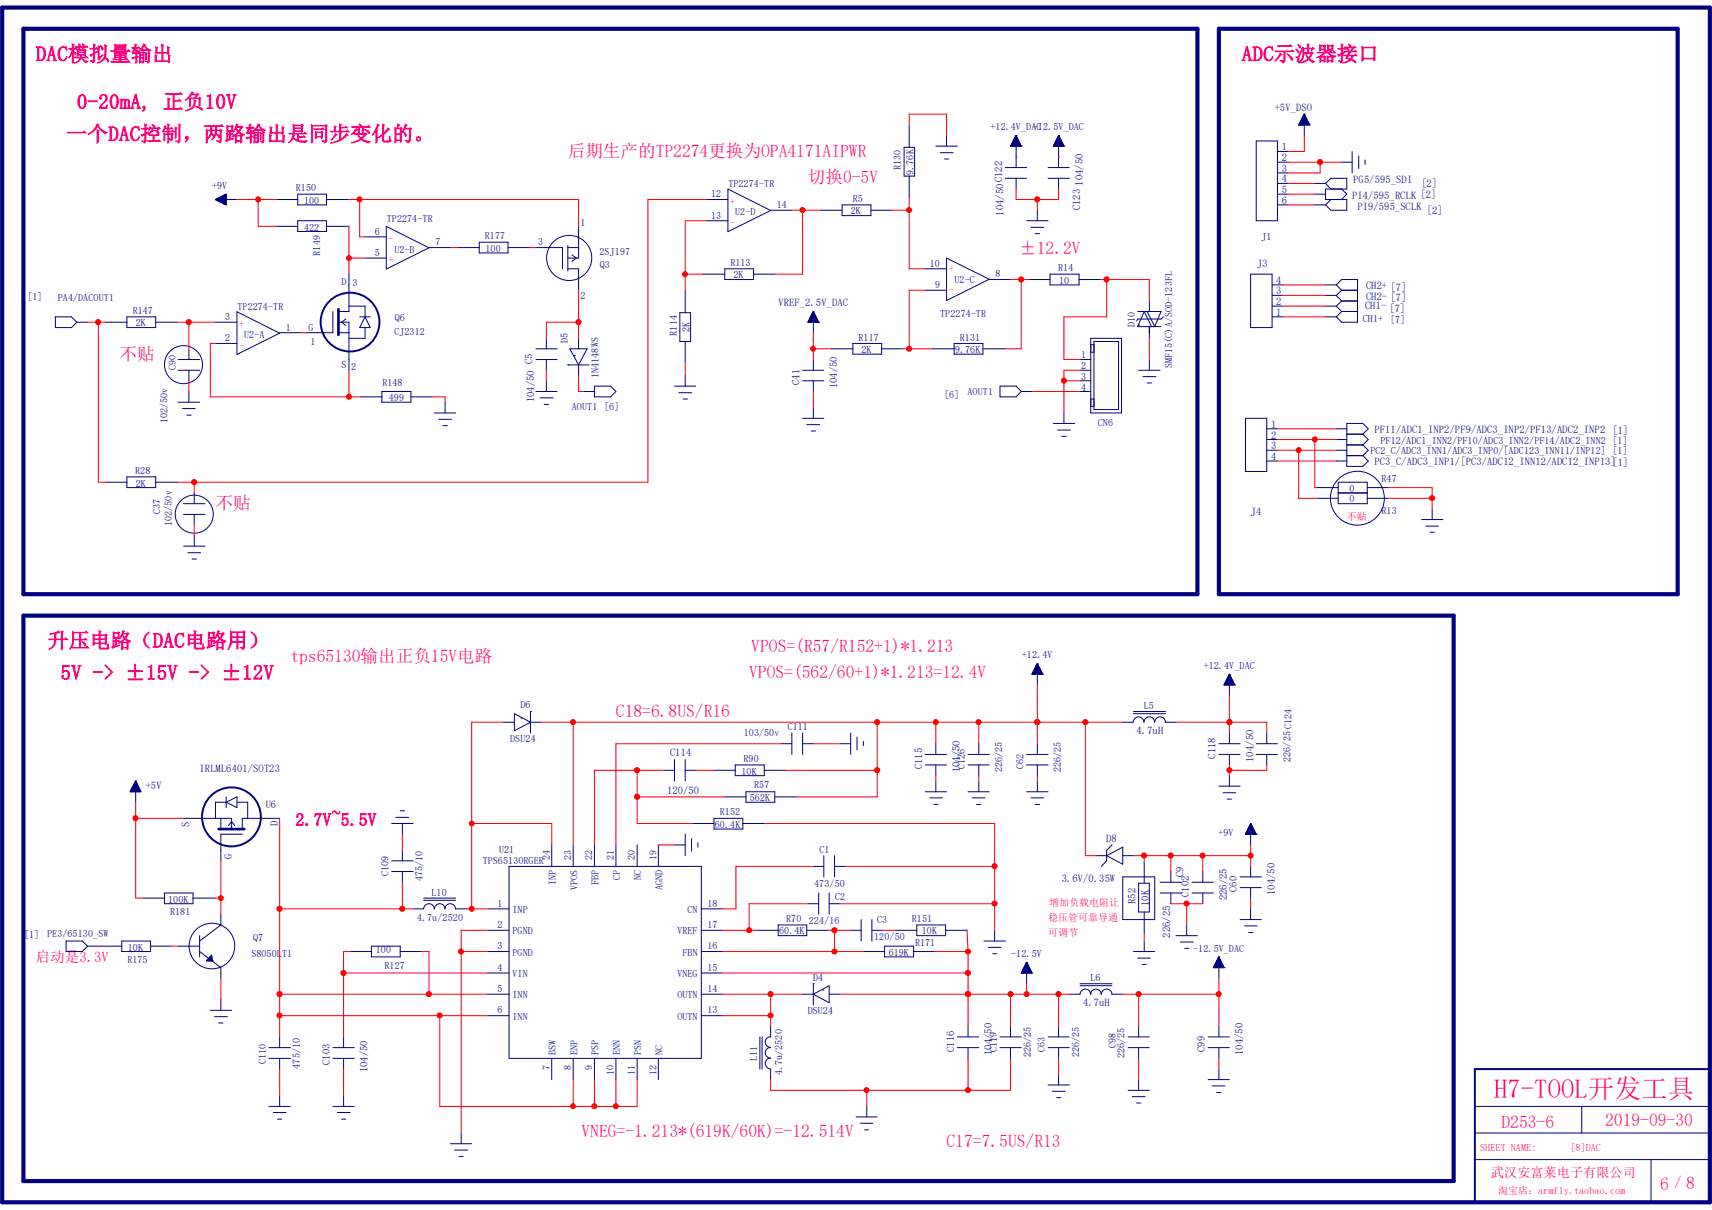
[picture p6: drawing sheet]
<svg xmlns="http://www.w3.org/2000/svg" width="297mm" height="210mm" viewBox="0 0 297 210" stroke-linecap="round" stroke-linejoin="round" font-family="sans-serif">
<defs><g id="words">
<text font-size="4.6" fill="#ff0080" x="259.2" y="190.5">H7-TOOL开发工具</text>
<g font-size="3.6" fill="#ff0080">
<text x="6.2" y="10.6">DAC模拟量输出</text>
<text x="215.4" y="10.6">ADC示波器接口</text>
<text x="13.3" y="18.9">0-20mA, 正负10V</text>
<text x="11.5" y="24.5">一个DAC控制，两路输出是同步变化的。</text>
<text x="8.3" y="112.4">升压电路（DAC电路用）</text>
<text x="10.5" y="117.9">5V -&gt; ±15V -&gt; ±12V</text>
</g>
<g font-size="3" fill="#ff0080">
<text x="98.5" y="27.2">后期生产的TP2274更换为OPA4171AIPWR</text>
<text x="140.2" y="31.8">切换0-5V</text>
<text x="176.8" y="44.1">±12.2V</text>
<text x="20.7" y="62.4">不贴</text>
<text x="37.4" y="88.3">不贴</text>
<text x="130.3" y="113.2">VPOS=(R57/R152+1)*1.213</text>
<text x="50.4" y="114.8">tps65130输出正负15V电路</text>
<text x="130" y="117.6">VPOS=(562/60+1)*1.213=12.4V</text>
<text x="106.8" y="124.4">C18=6.8US/R16</text>
<text x="51.3" y="143.3">2.7V~5.5V</text>
<text x="100.9" y="197.4">VNEG=-1.213*(619K/60K)=-12.514V</text>
<text x="260.5" y="195.7">D253-6</text>
<text x="278.5" y="195.5">2019-09-30</text>
<text x="164.2" y="199.1">C17=7.5US/R13</text>
<text x="288" y="206.5">6</text>
<text x="292.5" y="206.3">8</text>
</g>
<g font-size="2.5" fill="#ff0080">
<text x="6.2" y="167">启动是3.3V</text>
<text x="290.5" y="206.1">/</text>
</g>
<text font-size="2.3" fill="#ff0080" x="258.7" y="204.2">武汉安富莱电子有限公司</text>
<g font-size="1.8" fill="#000080">
<text x="221.1" y="19.3">+5V_DSO</text>
<text x="222.4" y="26.1">1</text>
<text x="222.4" y="28">2</text>
<text x="222.4" y="29.8">3</text>
<text x="187.8" y="32.2" transform="rotate(-90 187.8 32.2)">104/50</text>
<text x="222.4" y="31.7">4</text>
<text x="222.4" y="33.5">5</text>
<text x="222.4" y="35.4">6</text>
<text x="234.6" y="34.5">PI4/595_RCLK [2]</text>
<text x="234.8" y="31.8">PG5/595_SDI</text>
<text x="246.6" y="32.5">[2]</text>
<text x="174.1" y="37.4" transform="rotate(-90 174.1 37.4)">104/50C122</text>
<text x="187.4" y="36.5" transform="rotate(-90 187.4 36.5)">C123</text>
<text x="235.5" y="36.5">PI9/595_SCLK</text>
<text x="247.5" y="37.1">[2]</text>
<text x="218.1" y="46.3">J3</text>
<text x="135" y="53.1">VREF_2.5V_DAC</text>
<text x="221.4" y="53">2</text>
<text x="221.4" y="51.1">3</text>
<text x="221.4" y="49.2">4</text>
<text x="236.8" y="53.7">CH1-</text>
<text x="237" y="50.2">CH2+ [7]</text>
<text x="237" y="52">CH2- [7]</text>
<text x="221.4" y="54.8">1</text>
<text x="241" y="54.1">[7]</text>
<text x="92.7" y="69.8" transform="rotate(-90 92.7 69.8)">104/50 C5</text>
<text x="138.7" y="66.8" transform="rotate(-90 138.7 66.8)">C41</text>
<text x="145.2" y="67.4" transform="rotate(-90 145.2 67.4)">104/50</text>
<text x="220.5" y="74.3">1</text>
<text x="220.5" y="76.1">2</text>
<text x="220.5" y="78">3</text>
<text x="238.5" y="75.2">PF11/ADC1_INP2/PF9/ADC3_INP2/PF13/ADC2_INP2 [1]</text>
<text x="220.5" y="79.8">4</text>
<text x="238.5" y="80.7">PC3_C/ADC3_INP1/[PC3/ADC12_INN12/ADC12_INP13][1]</text>
<text x="217" y="89.3">J4</text>
<text x="116.2" y="131.3">C114</text>
<text x="197.2" y="127.4">4.7uH</text>
<text x="210.9" y="131.7" transform="rotate(-90 210.9 131.7)">C118</text>
<text x="25.3" y="136.9">+5V</text>
<text x="34.6" y="133.9">IRLML6401/SOT23</text>
<text x="115.7" y="137.8">120/50</text>
<text x="160" y="133.5" transform="rotate(-90 160 133.5)">C115</text>
<text x="166.5" y="134" transform="rotate(-90 166.5 134)">104/50</text>
<text x="217.5" y="132.2" transform="rotate(-90 217.5 132.2)">104/50</text>
<text x="32.8" y="143.5" transform="rotate(-90 32.8 143.5)">S</text>
<text x="46.1" y="140.3">U6</text>
<text x="48.2" y="143.3" transform="rotate(-90 48.2 143.3)">D</text>
<text x="40.2" y="149.1" transform="rotate(-90 40.2 149.1)">G</text>
<text x="191.9" y="146.1">D8</text>
<text x="184.2" y="153">3.6V/0.35W</text>
<text x="205.3" y="152.2" transform="rotate(-90 205.3 152.2)">C9</text>
<text x="206.2" y="155.7" transform="rotate(-90 206.2 155.7)">C102</text>
<text x="214.6" y="154.8" transform="rotate(-90 214.6 154.8)">C60</text>
<text x="221.1" y="155.4" transform="rotate(-90 221.1 155.4)">104/50</text>
<text x="197" y="156.9" transform="rotate(-90 197 156.9)">R52</text>
<text x="199.3" y="157.3" transform="rotate(-90 199.3 157.3)">10K</text>
<text x="212.8" y="156.3" transform="rotate(-90 212.8 156.3)">226/25</text>
<text x="203" y="162.7" transform="rotate(-90 203 162.7)">226/25</text>
<text x="187.9" y="174.7">4.7uH</text>
<text x="57.2" y="184.8" transform="rotate(-90 57.2 184.8)">C103</text>
<text x="165.5" y="182.5" transform="rotate(-90 165.5 182.5)">C116</text>
<text x="172.1" y="183.1" transform="rotate(-90 172.1 183.1)">104/50</text>
<text x="209" y="182.5" transform="rotate(-90 209 182.5)">C99</text>
<text x="215.6" y="183.1" transform="rotate(-90 215.6 183.1)">104/50</text>
<text x="63.8" y="186.1" transform="rotate(-90 63.8 186.1)">104/50</text>
</g>
<g font-size="1.7" fill="#000080">
<text x="171.8" y="22.6">+12.4V_DAC</text>
<text x="179.2" y="22.6">-12.5V_DAC</text>
<text x="156.3" y="29.6" transform="rotate(-90 156.3 29.6)">R130</text>
<text x="36.8" y="32.8">+9V</text>
<text x="51.3" y="33.1">R150</text>
<text x="52.7" y="35.3">100</text>
<text x="123.4" y="34.2">12</text>
<text x="126.4" y="32.5">TP2274-TR</text>
<text x="148" y="35">R5</text>
<text x="158.5" y="30.4" transform="rotate(-90 158.5 30.4)">9.76K</text>
<text x="52.7" y="40">422</text>
<text x="65" y="40.7">6</text>
<text x="67.1" y="38.6">TP2274-TR</text>
<text x="84.1" y="41.5">R177</text>
<text x="100.7" y="39.2">1</text>
<text x="123.4" y="38">13</text>
<text x="127.5" y="37.4">U2-D</text>
<text x="134.8" y="36.1">14</text>
<text x="147.6" y="37.2">2K</text>
<text x="218.9" y="41.7">J1</text>
<text x="55.5" y="44.4" transform="rotate(-90 55.5 44.4)">R149</text>
<text x="65" y="44.5">5</text>
<text x="68.4" y="43.9">U2-B</text>
<text x="75.6" y="42.6">7</text>
<text x="84.2" y="43.7">100</text>
<text x="93.3" y="42.6">3</text>
<text x="104" y="44.2">2SJ197</text>
<text x="104.1" y="46.5">Q3</text>
<text x="126.7" y="46.1">R113</text>
<text x="161.3" y="46.3">10</text>
<text x="183.6" y="47">R14</text>
<text x="4.7" y="52">[1]</text>
<text x="10" y="52.2">PA4/DACOUT1</text>
<text x="41.2" y="53.8">TP2274-TR</text>
<text x="59.3" y="49.4">D</text>
<text x="61.1" y="49.6">3</text>
<text x="100.7" y="51.9">2</text>
<text x="127.3" y="48.3">2K</text>
<text x="162.2" y="50">9</text>
<text x="165.6" y="49.1">U2-C</text>
<text x="172.7" y="48.1">8</text>
<text x="183.7" y="49.3">10</text>
<text x="23" y="54.4">R147</text>
<text x="23.6" y="56.6">2K</text>
<text x="39.1" y="59.3">2</text>
<text x="39.1" y="55.5">3</text>
<text x="42.4" y="58.7">U2-A</text>
<text x="49.6" y="57.4">1</text>
<text x="53.5" y="57.4">G</text>
<text x="53.9" y="59.8">1</text>
<text x="68.4" y="58.1">CJ2312</text>
<text x="68.5" y="55.7">Q6</text>
<text x="98.5" y="59.6" transform="rotate(-90 98.5 59.6)">D5</text>
<text x="117.4" y="58.3" transform="rotate(-90 117.4 58.3)">R114</text>
<text x="119.6" y="57.7" transform="rotate(-90 119.6 57.7)">2K</text>
<text x="148.9" y="59.1">R117</text>
<text x="163.1" y="55">TP2274-TR</text>
<text x="166.5" y="59.1">R131</text>
<text x="196.9" y="56.8" transform="rotate(-90 196.9 56.8)">D10</text>
<text x="236.4" y="55.9">CH1+</text>
<text x="241.2" y="56.1">[7]</text>
<text x="30.5" y="64.3" transform="rotate(-90 30.5 64.3)">C90</text>
<text x="59.3" y="63.9">S 2</text>
<text x="103.8" y="65.6" transform="rotate(-90 103.8 65.6)">1N4148WS</text>
<text x="149.5" y="61.3">2K</text>
<text x="165.7" y="61.3">9.76K</text>
<text x="187.6" y="62.2">1</text>
<text x="187.6" y="64">2</text>
<text x="187.6" y="65.9">3</text>
<text x="203.4" y="63.9" transform="rotate(-90 203.4 63.9)">SMF15(C)A/SOD-123FL</text>
<text x="66.3" y="67.1">R148</text>
<text x="67.5" y="69.6">499</text>
<text x="99.2" y="71.1">AOUT1 [6]</text>
<text x="163.8" y="69">[6]</text>
<text x="167.8" y="68.6">AOUT1</text>
<text x="187.6" y="67.8">4</text>
<text x="29" y="73.5" transform="rotate(-90 29 73.5)">102/50v</text>
<text x="190.5" y="74">CN6</text>
<text x="239.5" y="77">PF12/ADC1_INN2/PF10/ADC3_INN2/PF14/ADC2_INN2 [1]</text>
<text x="23.5" y="82.2">R28</text>
<text x="237.7" y="78.9">PC2_C/ADC3_INN1/ADC3_INP0/[ADC123_INN11/INP12] [1]</text>
<text x="239.7" y="83.7">R47</text>
<text x="23.6" y="84.5">2K</text>
<text x="27.8" y="89.3" transform="rotate(-90 27.8 89.3)">C37</text>
<text x="234.1" y="85.3">0</text>
<text x="234.1" y="87.2">0</text>
<text x="239.7" y="89.3">R13</text>
<text x="29.8" y="91.3" transform="rotate(-90 29.8 91.3)">102/50v</text>
<text x="177.3" y="114.3">+12.4V</text>
<text x="208.8" y="116.1">+12.4V_DAC</text>
<text x="90.3" y="122.9">D6</text>
<text x="198.4" y="123">L5</text>
<text x="88.5" y="128.9">DSU24</text>
<text x="129" y="127.8">103/50v</text>
<text x="136.6" y="126.7">C111</text>
<text x="128.6" y="134.5">10K</text>
<text x="129" y="132.2">R90</text>
<text x="130.9" y="136.8">R57</text>
<text x="167.4" y="133.5" transform="rotate(-90 167.4 133.5)">C126</text>
<text x="173.9" y="134" transform="rotate(-90 173.9 134)">226/25</text>
<text x="177.5" y="133.5" transform="rotate(-90 177.5 133.5)">C62</text>
<text x="184" y="134" transform="rotate(-90 184 134)">226/25</text>
<text x="223.9" y="132.2" transform="rotate(-90 223.9 132.2)">226/25 C124</text>
<text x="124" y="143.7">60.4K</text>
<text x="124.9" y="141.5">R152</text>
<text x="130.1" y="139.1">562K</text>
<text x="83.7" y="150">TPS65130RGER</text>
<text x="86.6" y="148">U21</text>
<text x="95.4" y="149.2" transform="rotate(-90 95.4 149.2)">24</text>
<text x="99.1" y="149.2" transform="rotate(-90 99.1 149.2)">23</text>
<text x="102.7" y="149.2" transform="rotate(-90 102.7 149.2)">22</text>
<text x="106.5" y="149.2" transform="rotate(-90 106.5 149.2)">21</text>
<text x="110.2" y="149.2" transform="rotate(-90 110.2 149.2)">20</text>
<text x="113.9" y="149.2" transform="rotate(-90 113.9 149.2)">19</text>
<text x="142.2" y="148">C1</text>
<text x="211.4" y="145.2">+9V</text>
<text x="67.4" y="152" transform="rotate(-90 67.4 152)">C109</text>
<text x="73.3" y="153" transform="rotate(-90 73.3 153)">475/10</text>
<text x="74.8" y="155.4">L10</text>
<text x="96.4" y="153.6" transform="rotate(-90 96.4 153.6)">INP</text>
<text x="100.2" y="154.5" transform="rotate(-90 100.2 154.5)">VPOS</text>
<text x="103.8" y="153.6" transform="rotate(-90 103.8 153.6)">FBP</text>
<text x="107.6" y="152.7" transform="rotate(-90 107.6 152.7)">CP</text>
<text x="111.3" y="152.7" transform="rotate(-90 111.3 152.7)">NC</text>
<text x="114.9" y="154.5" transform="rotate(-90 114.9 154.5)">AGND</text>
<text x="141.3" y="153.9">473/50</text>
<text x="29.2" y="156.6">100K</text>
<text x="29.5" y="158.9">R181</text>
<text x="72.3" y="159.8">4.7u/2520</text>
<text x="86.3" y="157.4">1</text>
<text x="86.3" y="161.1">2</text>
<text x="88.9" y="158.5">INP</text>
<text x="119.3" y="158.5">CN</text>
<text x="122.8" y="161.1">17</text>
<text x="122.8" y="157.4">18</text>
<text x="136.4" y="160">R70</text>
<text x="140.3" y="160.4">224/16</text>
<text x="144.9" y="156.2">C2</text>
<text x="152.1" y="160.3">C3</text>
<text x="158.2" y="160">R151</text>
<text x="4.2" y="162.8">[1]</text>
<text x="8.2" y="162.6">PE3/65130_SW</text>
<text x="22.1" y="167.2">R175</text>
<text x="22.2" y="165">10K</text>
<text x="43.6" y="166.2">S8050LT1</text>
<text x="43.9" y="163.3">Q7</text>
<text x="65.2" y="165.3">100</text>
<text x="86.3" y="164.8">3</text>
<text x="88.9" y="162.2">PGND</text>
<text x="88.9" y="165.9">PGND</text>
<text x="117.5" y="162.2">VREF</text>
<text x="118.4" y="165.9">FBN</text>
<text x="122.8" y="164.8">16</text>
<text x="135.2" y="162.2">60.4K</text>
<text x="151.7" y="163.1">120/50</text>
<text x="154.2" y="165.9">619K</text>
<text x="158.7" y="164.2">R171</text>
<text x="159.9" y="162.2">10K</text>
<text x="175.4" y="166.1">-12.5V</text>
<text x="207" y="165.1">-12.5V_DAC</text>
<text x="66.7" y="168.1">R127</text>
<text x="86.3" y="168.5">4</text>
<text x="86.3" y="172.2">5</text>
<text x="88.9" y="169.6">VIN</text>
<text x="88.9" y="173.3">INN</text>
<text x="117.5" y="173.3">OUTN</text>
<text x="117.5" y="169.6">VNEG</text>
<text x="122.8" y="172.2">14</text>
<text x="122.8" y="168.5">15</text>
<text x="141.1" y="170.2">D4</text>
<text x="189.2" y="170.2">L6</text>
<text x="86.3" y="175.9">6</text>
<text x="88.9" y="177">INN</text>
<text x="117.5" y="177">OUTN</text>
<text x="122.8" y="175.9">13</text>
<text x="140.1" y="176">DSU24</text>
<text x="46.1" y="184.7" transform="rotate(-90 46.1 184.7)">C110</text>
<text x="52" y="185.5" transform="rotate(-90 52 185.5)">475/10</text>
<text x="95.4" y="185.7" transform="rotate(-90 95.4 185.7)">7</text>
<text x="96.4" y="183.1" transform="rotate(-90 96.4 183.1)">BSW</text>
<text x="99.1" y="185.7" transform="rotate(-90 99.1 185.7)">8</text>
<text x="100.2" y="183.1" transform="rotate(-90 100.2 183.1)">ENP</text>
<text x="102.7" y="185.7" transform="rotate(-90 102.7 185.7)">9</text>
<text x="103.8" y="183.1" transform="rotate(-90 103.8 183.1)">PSP</text>
<text x="107.6" y="183.1" transform="rotate(-90 107.6 183.1)">ENN</text>
<text x="111.3" y="183.1" transform="rotate(-90 111.3 183.1)">PSN</text>
<text x="114.9" y="183.1" transform="rotate(-90 114.9 183.1)">NC</text>
<text x="131.4" y="184.2" transform="rotate(-90 131.4 184.2)">L11</text>
<text x="172.9" y="182.5" transform="rotate(-90 172.9 182.5)">C119</text>
<text x="178.9" y="183.5" transform="rotate(-90 178.9 183.5)">226/25</text>
<text x="181.3" y="182.5" transform="rotate(-90 181.3 182.5)">C63</text>
<text x="187.2" y="183.5" transform="rotate(-90 187.2 183.5)">226/25</text>
<text x="193.6" y="181.9" transform="rotate(-90 193.6 181.9)">C98</text>
<text x="195.1" y="183.7" transform="rotate(-90 195.1 183.7)">226/25</text>
<text x="106.5" y="186.6" transform="rotate(-90 106.5 186.6)">10</text>
<text x="110.2" y="186.6" transform="rotate(-90 110.2 186.6)">11</text>
<text x="113.9" y="186.6" transform="rotate(-90 113.9 186.6)">12</text>
<text x="135.7" y="186.6" transform="rotate(-90 135.7 186.6)">4.7u/2520</text>
</g>
<g font-size="1.7" fill="#ff0080">
<text x="126.7" y="35.5">+</text>
<text x="126.7" y="39.2">-</text>
<text x="67.4" y="45.7">+</text>
<text x="67.4" y="42">-</text>
<text x="164.6" y="47.2">+</text>
<text x="164.6" y="50.9">-</text>
<text x="41.5" y="56.8">+</text>
<text x="41.5" y="60.6">-</text>
<text x="233.6" y="90.2">不贴</text>
<text x="181.8" y="159.8">稳压管可靠导通</text>
<text x="182" y="157.2">增加负载电阻让</text>
<text x="181.8" y="162.4">可调节</text>
<text x="256.8" y="199.8">SHEET NAME:</text>
<text x="272.5" y="199.8">[8]DAC</text>
<text x="259.9" y="207.2">淘宝店：armfly.taobao.com</text>
</g>
</g></defs>
<g fill="none" stroke="#000080" stroke-width=".17">
<path d="M226.1 20v1.7M226.2 20h.1M226.2 19.9h.1M226.2 19.8v1.9M226.3 19.8h.1M226.3 19.8v3.7M226.3 19.8l-1 1.9M226.3 19.8l.9 1.9M37.4 34.6h3.7M37.4 34.6l1.8-.9v1.9zM37.4 34.6v.1M37.5 34.7h1.7"/>
<path d="M37.5 34.5v.2M37.5 34.5h1.7M37.6 34.5v.3M37.6 34.8h1.6M37.7 34.5v.3M37.8 34.5v.3h1.4M37.8 34.4v.4M37.8 34.4h1.4M37.9 34.4v.5M37.9 34.3v.6h1.3M38 34.3h1.2M38 34.3v.7"/>
<path d="M38.1 34.2v.8h1.1M38.1 34.2h1.1M38.2 34.2v.8M38.2 35.1h1M38.3 34.1v1M38.4 34.1v1h.8M38.4 34.1h.8M38.5 34.1v1.1M38.7 34v1.3M38.7 34v1.3h.5M38.7 34h.5M38.8 34v1.3"/>
<path d="M38.8 33.9v1.5h.4M39 33.8v1.6h.2M39 33.8h.2M39.1 33.8v1.7M39.2 33.7v1.9M39.2 33.7v1.8M39.2 34h-.6v1.2h.6M39.2 34.2h-.9v.9M39.2 33.9h-.3v1.5M48 39.3h3.6M48 34.6h3.6M51.6 38.3h5v1.9h-5z"/>
<path d="M51.6 33.7h5v1.9h-5zM56.6 39.3h3.8M56.6 34.6h3.8M67 39.3l7.4 3.7-7.4 3.7zM100.4 39.3v5.5h-1.9M122.6 38.3h3.7M122.6 34.6h3.7M126.3 32.8l7.4 3.7-7.4 3.7zM133.7 36.5h3.7M142.4 36.5h3.7M146.1 35.6h5v1.8h-5zM151.1 36.5h3.7"/>
<path d="M156.8 25.6h1.9v5h-1.9zM157.7 21.8v3.8M157.7 30.6v3.6M162.3 25.4h3.8M163.1 26.5h2.3M163.9 27.6h.7M164.2 23.5v1.9M174.4 30.9h3.7M174.4 29.1h3.7M175.3 25.4h.1M175.3 25.4h1.9M175.4 25.3h1.8"/>
<path d="M175.4 25.2h1.7v.2M175.4 25.2v.2M175.4 25.1h1.7M175.5 25.4v-.3h1.5v.3M175.5 25h1.5M175.6 24.9h1.4v.5M175.6 24.9v.5M175.6 24.8h1.3M175.6 24.8h1.3v.6M175.6 24.7v.7M175.7 24.7h1.1M175.7 24.6h1.1v.8"/>
<path d="M175.7 24.6v.8M175.8 25.4v-.9h.9v.9M175.8 24.6h1M175.8 24.4h.9M175.9 24.3h.8v1.1M175.9 24.3v1.1M175.9 24.3h.7M175.9 24.2h.7v1.2M176 24h.5v1.4M176.1 23.9h.3v1.5M176.1 23.8v1.6M176.1 23.8h.3"/>
<path d="M176.1 23.7h.3v1.7M176.2 23.7h.1M176.2 23.6h.1M176.2 23.5v1.9M176.3 23.5h.1M176.3 23.5v5.6M176.3 30.9v1.9M176.3 23.5l-1 1.9M176.3 23.5l.9 1.9M176.5 24h-.5v1.4M176.6 24.1h-.7v1.3M177.2 25.4h.1"/>
<path d="M178.1 38.3h3.7M178.9 39.5h2.2M180 36.5v1.8M181.8 30.9h3.7M181.8 29.1h3.7M182.8 25.4h.1M182.8 25.4h1.8M182.8 25.3h1.7M182.8 25.2h1.7v.2M182.8 25.2v.2M182.8 25.1h1.7M182.9 25.4v-.3h1.5v.3"/>
<path d="M182.9 25h1.5M183 24.9h1.4v.5M183 24.9v.5M183 24.8h1.3M183 24.8h1.3v.6M183.1 24.6h1.1v.8M183.1 24.6h1.1M183.1 24.6v.8M183.2 25.4v-.9h.9v.9M183.2 24.4h.9M183.3 24.3h.8v1.1M183.3 24.3v1.1"/>
<path d="M183.3 24.3h.7M183.3 24.2h.7v1.2M183.3 24.1v1.3M183.4 24.1h.5M183.4 24h.5v1.4M183.4 24v1.4M183.4 24h.5M183.5 23.9h.4v1.5M183.5 23.8v1.6M183.5 23.8h.3M183.6 23.7h.2v1.7M183.6 23.7v1.7"/>
<path d="M183.6 23.7h.1M183.6 23.5h.1M183.6 23.5v5.6M183.6 30.9v1.9M183.6 23.6l.1 1.8M183.6 23.5l-.8 1.9M183.6 23.5l1 1.9M184.3 24.7h-1.3v.7M184.6 25.4h.1M217.9 24.5h3.7v13.8h-3.7zM221.6 33.7h1.9M221.6 35.6h1.9"/>
<path d="M221.6 26.3h1.9M221.6 28.2h1.9M221.6 30h1.9M221.6 31.8h1.9M225.3 21.7h.1M225.3 21.7h1.9M225.4 21.6h1.8M225.4 21.7v-.2h1.7v.2M225.4 21.4h1.7M225.5 21.4h1.5v.3M225.5 21.3v.4M225.5 21.3h1.5"/>
<path d="M225.6 21.3h1.3v.4M225.6 21.2v.5M225.6 21.2h1.3M225.6 21.1h1.3v.6M225.6 21v.7M225.7 21h1.1M225.7 21.7v-.8h1.1v.8M225.7 20.9h1.1M225.8 20.8h.9v.9M225.8 20.7v1M225.8 20.7h.9M225.8 20.6h.9v1.1"/>
<path d="M225.8 20.5v1.2M225.9 20.5h.7M225.9 20.5h.7v1.2M226 20.4h.5v1.3M226.1 20.2h.3v1.5M226.1 20.1v1.6M226.1 20.1h.3M226.1 20h.3v1.7M226.5 20.3h-.5v1.4M226.6 20.4h-.7v1.3M227.2 21.7h.1M228.1 33.7h1.9"/>
<path d="M228.1 35.6h1.9M228.1 31.8h1.9M230 31.8l.9-.9h2.7v1.9h-3.6v1.8h3.6v1.9h-2.7l-.9-.9M230 31.8l.9 1M230.9 34.6l-.9 1M232.7 28.2h1.9M232.7 32.8l.9 .9-.9 .9M234.6 26.3v3.7M235.7 27.1v2.2M236.8 27.8v.7M9.6 55h2.8l.9 .9-.9 1h-2.8zM13.3 55.9h1.9"/>
<path d="M18.3 55.9h3.7M22 55h5v1.9h-5zM27 55.9h3.7M37.4 59.6h3.7M37.4 55.9h3.7M41.1 54.1l7.4 3.7-7.4 3.7zM48.5 57.7h3.7M57.7 54.1v3.6h-4.6M58.7 55.9h1.8v8.4M58.7 57.7h1.8M60 55.4l-.7 .5 .7 .6M60.5 47.6v6.5h-1.8"/>
<path d="M60.5 53.1h2.8v1.9M62.4 55h1.8M63.3 56.9v1.8h-2.8M63.3 55l.9 1.9h-1.8zM63.3 44.8h3.7M63.3 41.1h3.7M74.4 43h3.7M79.4 43h3.7M83.1 42h5v1.9h-5zM88.1 43h3.7M93 43h4.6v3.7M94.8 58.7v1.8"/>
<path d="M98.5 46.7h1.9v3.7M98.5 43h1.9M98.5 42.6v4.4M99.2 44.2l.8 .6-.8 .6M100.4 58.7v1.8M117.9 54.3h1.9v5h-1.9zM118.9 50.5v3.8M118.9 59.3v3.6M122 47.6h3.7M125.7 46.7h5v1.8h-5zM130.7 47.6h3.7M140.2 55.9h.1"/>
<path d="M140.2 55.9h1.8M140.3 55.8h1.6v.1M140.3 55.7h1.6M140.3 55.6v.3M140.3 55.6h1.5M140.4 55.5h1.4M140.4 55.5v.4M140.4 55.5h1.3M140.5 55.4h1.2M140.5 55.3v.6M140.5 55.3h1.1M140.5 55.2h1.1"/>
<path d="M140.5 55.2v.7M140.6 55.2h1M140.6 55.1h1M140.6 55v.9M140.6 55h.9M140.7 54.9h.8v1M140.7 54.8v1.1M140.7 54.8h.8M140.8 54.8h.6M140.8 54.7h.6M140.8 54.7v1.2M140.8 54.6h.5"/>
<path d="M140.8 54.5v1.4M140.9 54.5h.4M140.9 54.4v1.5M140.9 54.4h.3M141 54.3h.2M141 54.2v1.7M141 54.3h.1M141.1 54.2h.1M141.1 54.1v1.8M141.1 54.1h.1M141.1 54.1v3.6M141.1 54.1l-.9 1.8"/>
<path d="M141.1 54.1l.9 1.8M141.2 54.3v1.6M141.3 54.4v1.5M141.4 54.6v1.3M141.4 54.7v1.2M141.6 55v.9M141.6 55.2v.7M141.7 55.3v.6M141.8 55.5v.4M141.9 55.6v.3M141.9 55.7h-1.6v.2M142 55.9h.1"/>
<path d="M148 59.6h5v1.9h-5zM160.5 46.7h3.7M160.5 50.4h3.7M164.2 44.8l7.4 3.7-7.4 3.7zM165.5 59.6h5v1.9h-5zM171.6 48.5h3.7M178.5 48.5h3.7M179.6 40.6h.7M182.2 47.6h5v1.8h-5zM187.2 48.5h3.7M189.2 58.7h5.4v13h-5.4zM189.2 59.8h.6"/>
<path d="M189.8 59.3h4.3v11.8h-4.3zM197.4 54.1h4l-1.1 2.6-1.3-2.6M197.5 56.4h.1M199.4 52.2v1.9M199.4 56.7v2M199.8 56.7l-1.3-2.6-1.1 2.6h4M201.8 55l-.4 .4h-4l-.2 .3M217 47.6h3.7v9.3h-3.7zM220.7 55h1.8M220.7 53.1h1.8M220.7 49.4h1.8M220.7 51.3h1.8"/>
<path d="M230 55h1.8M230 53.1h1.8M230 49.4h1.8M230 51.3h1.8M231.8 49.4l.9-.9h2.8v7.4h-2.8l-.9-.9M231.8 49.4l.9 1M231.8 53.1l.9 1M231.8 51.3l.9 .9M232.7 54.1h2.8M232.7 50.4h2.8M232.7 54.1l-.9 .9M232.7 52.2h2.8"/>
<path d="M232.7 52.2l-.9 .9M232.7 50.4l-.9 .9M30.9 62.4h3.7M30.9 64.3h3.7M30.9 69.8h3.7M31.7 70.9h2.2M32.4 72.1h.7M32.8 60.5v1.9M32.8 64.3v1.8M32.8 67.9v1.9M62.6 68.9h3.7M66.3 67.9h5v1.9h-5z"/>
<path d="M71.3 68.9h3.7M75.4 71.7h3.6M76.1 72.8h2.2M76.8 73.9h.8M77.2 69.8v1.9M93 60.5h3.6M93 62.4h3.6M93 67.9h3.6M93.7 69h2.2M94.4 70.2h.8M94.8 62.4v1.9M94.8 66.1v1.8"/>
<path d="M98.5 63.3h.1M98.5 63.3h3.7M98.8 60.5h3.1l-1.5 2.8zM99.6 61.7h.1M100.4 63.3v1.9M101.3 67.9h1.8M103.1 67h2.8l.9 .9-.9 1h-2.8zM117 67h3.7M117.8 68.2h2.2M118.5 69.3h.8M118.9 65.2v1.8M139.2 64.3h3.7"/>
<path d="M139.2 66.1h3.7M139.2 72.6h3.7M140 73.7h2.2M140.7 74.8h.8M141.1 62.4v1.9M141.1 66.1v1.8M141.1 70.7v1.9M144.2 60.5h3.8M153 60.5h3.6M161.8 60.5h3.7M170.5 60.5h3.7M173.5 67h2.8l.9 .9-.9 1h-2.8z"/>
<path d="M177.2 67.9h1.8M182.8 73.5h3.6M183.5 74.6h2.2M184.2 75.7h.8M184.6 71.7v1.8M187.4 62.4h1.8M187.4 64.3h1.8M187.4 66.1h1.8M187.4 67.9h1.8M189.2 69.3h.6M189.2 70.5h.6M189.2 61.1h.6"/>
<path d="M197.5 64.3h3.8M198.3 65.4h2.2M199 66.5h.8M199.4 62.4v1.9M216.1 72.6h3.7v9.2h-3.7zM219.8 74.4h1.8M219.8 76.3h1.8M219.8 78.1h1.8M231.8 74.4h1.8M231.8 76.3h1.8M231.8 78.1h1.8M233.6 75.4h2.8"/>
<path d="M233.6 79.1h2.8M233.6 77.2h2.8M236.4 75.4l1-1-1-.9h-2.8v7.4h2.8l1-.9-1-.9M236.4 75.4l1 .9-1 .9M236.4 77.2l1 .9-1 1M18.3 83.7h3.7M22 82.8h5v1.8h-5zM27 83.7h3.7M31.8 89.3h3.8M31.8 87.4h3.8M31.8 94.8h3.8M32.6 95.9h2.2"/>
<path d="M33.3 97h.8M33.7 85.6v1.8M33.7 89.3v1.8M33.7 93v1.8M219.8 80h1.8M228.5 84.6h3.7M228.5 86.5h3.7M231.8 80h1.8M232.2 83.7h5v3.7h-5zM232.2 85.6h5M237.2 84.6h3.7M237.2 86.5h3.7"/>
<path d="M246.6 90.2h3.7M247.4 91.3h2.2M248.1 92.4h.7M248.5 88.3v1.9M179 117h.1M179 117h1.9M179.1 117h1.7M179.1 116.9h1.7v.1M179.1 116.8v.2M179.2 116.8h1.6M179.2 116.8h1.5M179.2 116.7v.3"/>
<path d="M179.2 116.7h1.5v.3M179.2 116.6h1.4M179.2 116.5v.5M179.3 116.5h1.3M179.3 116.5h1.3v.5M179.3 116.4v.6M179.4 116.4h1.2M179.4 116.3h1.1M179.4 116.2v.8M179.5 116.2h1M179.6 116h.8v1M179.6 115.9v1.1"/>
<path d="M179.6 115.9h.7M179.6 115.7v1.3M179.7 115.8h.6M179.7 115.7h.5M179.7 115.6v1.4M179.7 115.6h.4v1.4M179.7 115.5v1.5M179.8 115.5h.3M179.8 115.4h.3M179.8 115.3v1.7M179.9 115.4h.1M179.9 115.3h.1"/>
<path d="M179.9 115.2v1.8M180 115.2h.1M180 115.2v3.7M180 115.2l-1 1.8M180 115.2l.9 1.8M180 115.2v1.8M180.1 115.4v1.6M180.2 115.7v1.3M180.3 115.8v1.2M180.4 116.1h-.9v.9M180.5 116.1v.9M180.5 116.3v.7"/>
<path d="M180.6 116.6v.4M180.9 117h.1M212.3 118.9h.1M212.3 118.9h1.9M212.4 118.8h1.8M212.4 118.7h1.7v.2M212.4 118.7v.2M212.5 118.7h1.6M212.5 118.6h1.5M212.6 118.5h1.4M212.6 118.3h1.3M212.6 118.2v.7"/>
<path d="M212.7 118.2h1.2M212.7 118.2h1.2v.7M212.7 118.1v.8M212.8 118.1h1M212.8 118h1M212.8 117.9v1M212.9 117.9h.8M212.9 117.9h.8v1M213 117.6h.6M213 117.6v1.3M213 117.6h.5M213 117.5v1.4"/>
<path d="M213.1 117.5h.4M213.1 117.4h.4M213.1 117.3v1.6M213.1 117.3h.3M213.1 117.3h.3v1.6M213.1 117.2v1.7M213.2 117.2h.2M213.2 117.1h.1M213.2 117v1.9M213.3 117.1h.1M213.3 117v3.7M213.3 117l-1 1.9"/>
<path d="M213.3 117l.9 1.9M213.3 117.1v1.8M213.5 117.4v1.5M213.5 117.5v1.4M213.6 117.7v1.2M213.7 117.8h-.8v1.1M213.8 118v.9M213.9 118.3v.6M214 118.4h-1.4v.5M214 118.4v.5M214 118.5h-1.5v.4M214 118.6v.3"/>
<path d="M214.2 118.9h.1M22.6 137.4h1.8M22.6 137.3h1.7M22.7 137.2h1.6M22.7 137.2v.2M22.7 137.1h1.6M22.8 137.4v-.4h1.5v.4M22.8 137h1.4M22.9 136.9h1.3M22.9 136.9v.5M22.9 136.8h1.3M22.9 136.8h1.2"/>
<path d="M22.9 136.7v.7M22.9 136.7h1.2v.7M23 136.6h1M23 136.6v.8M23 136.5h1M23.1 136.4h.8M23.2 136.3h.7M23.2 136.3v1.1M23.2 136.2h.6M23.3 136.1h.5v1.3M23.3 136h.4M23.3 136v1.4"/>
<path d="M23.3 135.9h.4M23.4 135.9h.3M23.4 135.8v1.6M23.4 135.8h.2M23.5 135.7h.1M23.5 135.6h.1M23.5 135.7v1.7M23.5 135.6l-.9 1.8h1.8M23.5 135.6v3.6M23.5 135.6l.9 1.8M23.6 135.6v1.8M23.7 135.8v1.6"/>
<path d="M23.7 135.9v1.5M23.8 136.1h-.6v1.3M23.9 136.2v1.2M24 136.4h-.9v1M24 136.4v1M24 136.6v.8M24.2 136.9v.5M24.3 137.2v.2M39.2 139.2l1.9-.9v1.9zM39.2 139.2h-1.8v2.8M39.2 138.3v1.9M41.1 139.2h1.9v2.8"/>
<path d="M87.4 125.3h1.8M89.2 123.9l2.8 1.4-2.8 1.5zM90.4 124.6h.1M92 123.5h.1M92 123.5v3.7M92 125.3h1.9M115.2 133.7h1.8M117 131.8v3.8M118.9 131.8v3.8M118.9 133.7h1.8M123.9 133.7h3.7M125.7 138.3h3.7"/>
<path d="M127.6 132.8h5v1.8h-5zM129.4 137.4h5v1.8h-5zM132.6 133.7h3.7M134.4 138.3h3.7M135.5 129.1h1.9M137.4 127.2v3.7M139.2 127.2v3.7M139.2 129.1h1.9M145.7 129.1h1.9M147.6 127.2v3.7M148.7 127.9v2.3M149.8 128.7v.7"/>
<path d="M160.5 137.4h3.7M160.5 132.8h3.7M160.5 130.9h3.7M161.3 138.5h2.2M162 139.6h.7M162.3 129.1v1.8M162.3 132.8v1.8M162.3 135.6v1.8M167.9 137.4h3.7M167.9 132.8h3.7M167.9 130.9h3.7M168.7 138.5h2.2"/>
<path d="M169.4 139.6h.7M169.8 129.1v1.8M169.8 132.8v1.8M169.8 135.6v1.8M178.1 137.4h3.7M178.1 132.8h3.7M178.1 130.9h3.7M178.9 138.5h2.2M179.6 139.6h.7M180 129.1v1.8M180 132.8v1.8M180 135.6v1.8"/>
<path d="M194.8 125.3h1.8M196.6 125.3a.91 .91 0 0 1 .9-.9 .91 .91 0 0 1 .9 .9M196.6 123.9h5.6M196.6 123.5h5.6M198.5 125.3a.91 .91 0 0 1 .9-.9 .91 .91 0 0 1 .9 .9M200.3 125.3a.91 .91 0 0 1 1-.9 .91 .91 0 0 1 .8 .9M202.2 125.3h1.8M211.5 129.1h3.6M211.5 130.9h3.6M211.5 136.4h3.6M212.2 137.6h2.2M212.9 138.7h.8"/>
<path d="M213.3 127.2v1.9M213.3 130.9v1.9M213.3 134.6v1.8M217.9 129.1h3.7M217.9 130.9h3.7M219.8 127.2v1.9M219.8 130.9v1.9M24.8 155.9h3.7M28.5 155h5v1.8h-5zM31.8 142h8.4v1.9M33.5 155.9h3.7M38.3 158.7v1.8l-3.7 2.8"/>
<path d="M38.3 142v1.9M39.6 143.3l.6-.7 .5 .7M42 144.8h-3.7v4.6M48.5 142h-6.5v1.9M67.9 151.3h3.8M67.9 149.4h3.8M67.9 142.9h3.8M68.7 141.9h2.2M69.4 140.7h.8M69.8 142.9v1.9M69.8 147.6v1.8M69.8 151.3v1.8"/>
<path d="M71.7 157.7h1.8a.91 .91 0 0 1 .9-.9 .91 .91 0 0 1 .9 1M73.5 156.3h5.5M73.5 155.9h5.5M75.4 157.7a.91 .91 0 0 1 .9-.9 .91 .91 0 0 1 .9 1M77.2 157.7a.93 .93 0 0 1 .9-.9 .93 .93 0 0 1 .9 1M79 157.7h1.9M84.6 157.7h3.7M88.3 150.4h33.4v33.3h-33.4zM95.7 146.6v3.8M99.4 146.6v3.8M103.1 146.6v3.8M106.8 146.6v3.8"/>
<path d="M110.5 146.6v3.8M114.2 146.6v3.8M117 146.6h1.9M118.9 144.8v3.7M120 145.5v2.2M120.1 142.9h3.8M121.1 146.3v.7M121.7 157.7h3.6M123.9 142h5v1.9h-5zM128.9 142.9h3.7M140.2 156.8h1.8M141.1 150.4h1.8"/>
<path d="M142 155v3.7M142.9 148.5v3.7M143.8 155v3.7M143.8 156.8h1.9M144.8 150.4h1.8M144.8 148.5v3.7M149.4 159.6v3.7M151.3 159.6v3.7M190.2 148.5h1.8M192 148.5l2.8-1.5v3zM192.9 146.6l-.9 1v1.8l-.9 1M194.8 152.2h5.5v7.4h-5.5z"/>
<path d="M194.8 148.5h1.8M197.5 153.3h1.9v5h-1.9zM198.5 149.6v3.7M198.5 158.3v3.7M201.3 155h3.7M201.3 153.1h3.7M203.1 151.3v1.8M203.1 155v1.8M206.8 155h3.7M206.8 153.1h3.7M208.7 151.3v1.8M208.7 155v1.8"/>
<path d="M215.1 159.6h3.7M215.1 152.2h3.7M215.1 154.1h3.7M216.1 144.8h.1M216.1 144.8h1.8M216.2 144.7h1.6M216.2 144.5h1.6M216.2 144.4v.4M216.2 144.4h1.5M216.3 144.4h1.4M216.3 144.3v.5M216.3 144.3h1.4"/>
<path d="M216.4 144.2h1.2M216.4 144.1v.7M216.4 144.1h1.2M216.5 144.1h1.1v.7M216.5 143.9h1M216.5 143.9v.9M216.5 143.9h.9M216.6 143.8h.8M216.6 143.7v1.1M216.6 143.7h.7M216.7 143.6h.6v1.2M216.7 143.6v1.2"/>
<path d="M216.7 143.6h.6M216.7 143.5h.6M216.7 143.4v1.4M216.8 143.4h.4M216.8 143.3h.4M216.8 143.3v1.5M216.8 143.3h.3M216.9 143.2h.2v1.6M216.9 143.1v1.7M216.9 143.1h.1M217 143h.1M217 142.9v3.7"/>
<path d="M217 150.4v1.8M217 154.1v1.8M217 157.7v1.9M217 142.9l-.9 1.9M217 142.9l.9 1.9M217 143v1.8M217.2 143.3v1.5M217.3 143.5v1.3M217.4 143.8v1M217.5 143.9v.9M217.5 144h-1v.8M217.6 144.2v.6"/>
<path d="M217.7 144.4v.4M217.8 144.5v.3M217.8 144.6h-1.6v.2M217.8 144.7v.1M217.9 144.8h.1M11.5 163.3h2.8l.9 .9-.9 .9h-2.8zM15.2 164.2h1.9M17.4 164.2h3.7M21.1 163.3h5v1.8h-5zM26.1 164.2h3.7M30.9 164.2h3.7M34.6 162.4v3.7"/>
<path d="M34.6 165.1l3.7 2.8v1.9M36.1 166.5h.7M36.1 166.4v.4M36.2 166.3h.6M36.3 166.2v.6M36.4 166.1h.3M36.5 166v.8M36.5 175.3h3.7M36.6 165.9h.1M36.7 165.8v1M36.7 165.8l.2 1h-1.1zM36.8 166.6h-.9v.2"/>
<path d="M36.9 166.8h.1M37.2 176.4h2.3M37.9 177.5h.8M38.3 173.5v1.8M48.5 180v1.8M59.6 180v1.8M60.7 165.1h3.7M64.4 164.2h5v1.9h-5zM69.4 165.1h3.7M84.6 161.5h3.7M84.6 165.1h3.7M84.6 168.9h3.7"/>
<path d="M84.6 172.6h3.7M84.6 176.3h3.7M121.7 161.5h3.6M121.7 165.1h3.6M121.7 168.9h3.6M121.7 172.6h3.6M121.7 176.3h3.6M131.3 161.5h3.7M131.8 180v5.5M132.2 180v5.5M133.7 178.1v1.9M135 160.5h5v1.9h-5z"/>
<path d="M139.2 172.6h1.9M140 161.5h3.7M141.1 170.7h.1M141.1 170.7v3.7M141.1 172.6l2.7-1.5v2.9zM142.7 171.8h.1M143.8 172.6h1.9M147.6 161.5h1.8M149.8 165.1h3.7M151.3 161.5h1.8M153.5 164.2h5v1.9h-5zM155.3 161.5h3.7"/>
<path d="M158.5 165.1h3.7M159 160.5h5v1.9h-5zM164 161.5h3.8M166.1 180h3.7M167.9 178.1v1.9M170.7 163.3h3.7M171.4 164.4h2.3M172.2 165.5h.7M172.6 161.5v1.8M173.5 180h3.7M175.3 178.1v1.9M177.2 168.9h.1"/>
<path d="M177.2 168.9h1.8M177.2 168.8h1.8M177.2 168.7h1.7M177.2 168.7v.2M177.3 168.7h1.6M177.3 168.6h1.6v.3M177.3 168.5v.4M177.4 168.5h1.5M177.4 168.4h1.4M177.4 168.4v.5M177.5 168.4h1.3M177.5 168.3h1.2"/>
<path d="M177.5 168.2v.7M177.5 168.2h1.2M177.5 168.1h1.2v.8M177.5 168.1v.8M177.6 168.1h1M177.6 168h1M177.6 167.9v1M177.7 167.9h.9M177.7 167.9h.8M177.8 167.7h.6v1.2M177.8 167.6h.6M177.8 167.6v1.3"/>
<path d="M177.8 167.4v1.5M177.9 167.5h.5v1.4M177.9 167.4h.4M178 167.3h.3M178 167.3h.2v1.6M178 167.2v1.7M178.1 167.2h.1M178.1 167.1h.1M178.1 167v1.9M178.1 167h.1M178.1 167v3.7M178.1 167l-.9 1.9"/>
<path d="M178.1 167l.9 1.9M178.1 167.1v1.8M178.3 167.4v1.5M178.5 167.8h-.8v1.1M178.5 167.8v1.1M178.6 168v.9M178.7 168.3v.6M178.8 168.4v.5M178.9 168.7v.2M179 168.9h.1M181.8 180h3.7M183.6 178.1v1.9"/>
<path d="M185.5 172.6h1.9a.91 .91 0 0 1 .9-.9 .91 .91 0 0 1 .9 .9M187.4 171.1h5.5M187.4 170.7h5.5M189.2 172.6a.93 .93 0 0 1 .9-.9 .93 .93 0 0 1 1 .9M191.1 172.6a.91 .91 0 0 1 .9-.9 .91 .91 0 0 1 .9 .9M192.9 172.6h1.9M195.7 180h3.7M196.6 165.1h3.7M197.4 166.3h2.2M197.5 178.1v1.9M198.1 167.4h.7M198.5 163.3v1.8"/>
<path d="M204 162.4h3.7M204.8 163.5h2.2M205.5 164.6h.7M205.9 160.5v1.9M209.6 180h3.7M210.5 167.9h.1M210.5 167.9h1.8M210.6 167.9h1.7M210.6 167.9v-.1h1.7v.1M210.6 167.7h1.7M210.7 167.6h1.5v.3M210.7 167.6v.3"/>
<path d="M210.7 167.6h1.5M210.7 167.5h1.4v.4M210.7 167.4v.5M210.8 167.4h1.3M210.8 167.9v-.6h1.3v.6M210.8 167.3h1.2M210.9 167.9v-.7h1.1v.7M210.9 167.1h1.1M210.9 167h1v.9M210.9 167v.9M211 167h.9M211 166.9h.8v1"/>
<path d="M211 166.8v1.1M211.1 166.8h.7M211.1 166.8h.7v1.1M211.2 166.6h.5v1.3M211.2 166.5h.4v1.4M211.2 166.4v1.5M211.3 166.4h.3M211.3 166.3h.2v1.6M211.3 166.2v1.7M211.4 166.2h.1M211.4 166.1v1.8M211.5 166.1h.1"/>
<path d="M211.5 166.1v3.7M211.5 178.1v1.9M211.5 166.1l-1 1.8M211.5 166.1l.8 1.8M211.7 166.5h-.5v1.4M211.7 166.7h-.6v1.2M212.3 167.9h.1M215.9 160.7h2.2M216.6 161.8h.7M46.7 192h3.7M46.7 183.7h3.7M46.7 181.8h3.7"/>
<path d="M47.4 193.1h2.2M48.1 194.2h.8M48.5 183.7v1.8M48.5 190.2v1.8M57.7 192h3.8M57.7 183.7h3.8M57.7 181.8h3.8M58.5 193.1h2.2M59.3 194.2h.7M59.6 183.7v1.8M59.6 190.2v1.8M78.1 198.5h3.7"/>
<path d="M78.9 199.6h2.2M80 196.6v1.9M95.7 183.7v3.7M99.4 183.7v3.7M103.1 183.7v3.7M106.8 183.7v3.7M110.5 183.7v3.7M114.2 183.7v3.7M133.7 183.7a.91 .91 0 0 0-1 .9 .91 .91 0 0 0 1 .9M133.7 181.9a.89 .89 0 0 0-1 .8 .89 .89 0 0 0 1 .9M133.7 180a.89 .89 0 0 0-1 .9 .89 .89 0 0 0 1 .9M133.7 185.5v1.9"/>
<path d="M148.5 193.8h3.7M149.2 194.9h2.2M150 196.1h.7M150.4 192v1.8M166.1 181.8h3.7M167.9 181.8v1.9M173.5 181.8h3.7M175.3 181.8v1.9M181.8 181.8h3.7M181.8 188.3h3.7M182.5 189.4h2.3M183.3 190.5h.7"/>
<path d="M183.6 181.8v1.9M183.6 186.4v1.9M195.7 181.8h3.7M195.7 189.2h3.7M196.4 190.3h2.3M197.2 191.4h.7M197.5 181.8v1.9M197.5 187.4v1.8M209.6 181.8h3.7M209.6 187.4h3.7M210.3 188.5h2.2M211.1 189.6h.7"/>
<path d="M211.5 181.8v1.9M211.5 185.5v1.9M255.9 196.6h40.7M255.9 192h40.7M274.4 192v4.6M79.6 200.7h.7M255.9 201.3h40.7M286.4 201.3v7.4"/>
<circle cx="98.7" cy="44.8" r="3.9"/>
<circle cx="31.8" cy="63.3" r="3.3"/>
<circle cx="33.7" cy="89.2" r="3.3"/>
<circle cx="235.5" cy="86.5" r="4.7"/>
<circle cx="36.8" cy="164.2" r="4"/>
</g>
<g fill="none" stroke="#000080" stroke-width=".34">
<path d="M255.9 185.5h40.7v23.2h-40.7z"/>
<circle cx="60.7" cy="55.9" r="5.1"/>
<circle cx="40.1" cy="141.8" r="5.1"/>
</g>
<path d="M.4 1.3h296.2v207.4h-296.2zM4.1 5h203.6v98.1h-203.6zM211.5 5h79.5v98.1h-79.5zM4.1 106.8h248.1v98.2h-248.1z" fill="none" stroke="#000080" stroke-width=".72"/>
<path d="M58.7 53.7v4.4M37.9 143.9h4.5" fill="none" stroke="#000080" stroke-width=".47"/>
<g fill="none" stroke="#f00" stroke-width=".17">
<path d="M41.1 34.6h6.9M44.8 34.6v4.7h3.2M60.4 39.3h.1v8.3M60.4 34.6h40v4.7M62.4 34.6v6.5h.9M122.6 34.6h-10.2v49.1h-81.7M122.6 38.3h-3.7v12.2M137.4 36.5h5M139.2 36.5v11.1h-4.8M154.8 36.5h2.9M157.7 21.8v-2h6.5v3.7M157.7 34.2v12.5h2.8"/>
<path d="M176.3 27.2h.1M176.3 32.8v1.8h7.3v-1.8M180 34.6v1.9M183.6 27.2h.1M223.5 28.2h9.2M223.5 33.7h4.6M223.5 31.8h4.6M223.5 35.6h4.6M226.3 23.5v2.8h-2.8M229 28.2v1.8h-5.5M15.2 55.9h3.1M17.1 55.9v27.8h1.2"/>
<path d="M30.7 55.9h6.7M32.8 55.9v4.6M37.4 59.6h-.9v9.3h26.1M52.2 57.7h.9M60.5 44.8h2.8M78.1 43h1.3M91.8 43h1.2M100.4 55.9h-5.6v2.8M100.4 50.4v8.3M118.9 47.6h3.1M141.1 57.7v4.7M160.5 50.4h-2.8v10.1"/>
<path d="M175.3 48.5h3.2M177.2 48.5v12h-3M190.9 48.5h8.5v3.7M192 48.5v6.5h-7.4v7.4h2.8M199.4 58.7v3.7M222.5 55h7.5M222.5 49.4h7.5M222.5 53.1h7.5M222.5 51.3h7.5M32.8 66.1v1.8M60.5 64.3v4.6M75 68.9h2.2v.9"/>
<path d="M94.8 64.3v1.8M100.4 65.2v2.7h.9M118.9 62.9v2.3M141.1 60.5h3.1M141.1 67.9v2.8M156.6 60.5h5.2M179 67.9h8.4M184.6 66.1h2.8M187.4 64.3h-2.8v7.4M221.6 74.4h10.2M221.6 76.3h10.2M221.6 78.1h10.2"/>
<path d="M225.3 78.1v8.4h3.2M228.1 76.3v8.3h.4M33.7 83.7v1.9M33.7 91.1v1.9M221.6 80h10.2M240.9 84.6h7.6v3.7M240.9 86.5h7.6M180 118.9v10.2M23.5 139.2v16.7h1.3M87.4 125.3h-5.6v32.4M93.9 125.3h100.9M99.4 125.3v21.3"/>
<path d="M110.5 133.7v9.2h9.6M110.5 138.3h15.2M115.2 133.7h-12.1v12.9M120.7 133.7h3.2M135.5 129.1h-28.7v17.5M136.3 133.7h15.9M141.1 129.1h4.6M152.2 125.3v13h-14.1M162.3 125.3v3.8M162.3 134.6v1M169.8 125.3v3.8M169.8 134.6v1"/>
<path d="M180 125.3h.1M180 134.6v1M188.3 125.3v23.2h1.9M204 125.3h15.8v1.9M213.3 125.3h.1M213.3 120.7v6.5M213.3 132.8v1.8M219.8 132.8v.9h-6.5M23.5 142h8.3M37.2 155.9h1.1M38.3 149.4v9.3M48.5 157.7h23.2"/>
<path d="M48.5 142v38M69.8 144.8v2.8M69.8 153.1v4.6M80.9 157.7h3.7M81.8 142.9h13.9v3.7M114.2 146.6h2.8M132.6 142.9h40v18.6M140.2 156.8h-10.2v4.7M141.1 150.4h-13.4v7.3h-2.4M145.7 156.8h26.9M146.6 150.4h26M196.6 148.5h20.4"/>
<path d="M198.5 148.5v1.1M203.1 156.8h5.6M203.1 148.5v2.8M205.9 156.8v3.7M208.7 148.5v2.8M217 146.6v3.8M217 155.9v1.8M17.1 164.2h.3M29.8 164.2h1.1M38.3 169.8v3.7M48.5 176.3h36.1M48.5 172.6h36.1"/>
<path d="M59.6 168.9h25M60.7 165.1h-1.1v14.9M73.1 165.1h1.3v7.5M76.3 176.3v15.7h34.2v-4.6M80 165.1h4.6M84.6 161.5h-4.6v35.1M125.3 176.3h8.4M125.3 172.6h13.9M125.3 165.1h24.5M125.3 161.5h6M125.3 168.9h42.6M133.7 172.6v5.5"/>
<path d="M143.7 161.5h3.9M144.8 161.5v3.6M145.7 172.6h39.8M153.1 161.5h2.2M162.2 165.1h5.7M167.8 161.5l.1 3.6M167.9 172.6h.1M167.9 165.1v13M175.3 172.6v5.5M178.1 170.7v1.9M183.6 172.6v5.5M194.8 172.6h16.7"/>
<path d="M197.5 172.6v5.5M198.5 162v1.3M211.5 169.8v8.3M48.5 185.5v4.7M59.6 185.5v4.7M99.4 187.4v4.6M103.1 187.4v4.6M106.8 187.4v4.6M150.4 189.2v2.8M167.9 183.7v5.5M175.3 183.7v5.5h-41.6v-1.8M183.6 183.7v2.7"/>
<path d="M197.5 183.7v3.7M211.5 183.7v1.8"/>
</g>
<g fill="#f00" stroke="#f00" stroke-width=".17">
<circle cx="184.6" cy="66.1" r=".43"/>
<circle cx="32.7" cy="55.9" r=".44"/>
<circle cx="62.3" cy="34.6" r=".43"/>
<circle cx="60.5" cy="68.9" r=".43"/>
<circle cx="179.9" cy="34.6" r=".44"/>
<circle cx="177.1" cy="48.5" r=".44"/>
<circle cx="192" cy="48.5" r=".44"/>
<circle cx="100.4" cy="55.9" r=".44"/>
<circle cx="157.7" cy="60.5" r=".43"/>
<circle cx="157.7" cy="36.4" r=".43"/>
<circle cx="33.7" cy="83.7" r=".44"/>
<circle cx="118.8" cy="47.6" r=".42"/>
<circle cx="141.1" cy="60.5" r=".42"/>
<circle cx="81.8" cy="157.7" r=".43"/>
<circle cx="103.1" cy="192" r=".43"/>
<circle cx="106.8" cy="192" r=".43"/>
<circle cx="69.8" cy="157.7" r=".44"/>
<circle cx="48.5" cy="172.5" r=".44"/>
<circle cx="80" cy="165.1" r=".42"/>
<circle cx="48.5" cy="176.2" r=".43"/>
<circle cx="81.8" cy="142.9" r=".42"/>
<circle cx="133.7" cy="176.2" r=".43"/>
<circle cx="133.7" cy="172.5" r=".44"/>
<circle cx="130" cy="161.4" r=".43"/>
<circle cx="110.5" cy="133.7" r=".44"/>
<circle cx="110.5" cy="138.3" r=".44"/>
<circle cx="172.5" cy="150.3" r=".43"/>
<circle cx="152.2" cy="125.3" r=".44"/>
<circle cx="152.2" cy="133.7" r=".44"/>
<circle cx="172.5" cy="156.8" r=".43"/>
<circle cx="167.9" cy="165.1" r=".43"/>
<circle cx="167.9" cy="168.8" r=".44"/>
<circle cx="144.8" cy="161.4" r=".44"/>
<circle cx="144.8" cy="165.1" r=".43"/>
<circle cx="167.9" cy="172.5" r=".44"/>
<circle cx="150.3" cy="189.2" r=".42"/>
<circle cx="99.4" cy="125.3" r=".43"/>
<circle cx="99.4" cy="192" r=".42"/>
<circle cx="76.3" cy="176.2" r=".43"/>
<circle cx="59.6" cy="168.8" r=".44"/>
<circle cx="74.4" cy="172.5" r=".44"/>
<circle cx="175.3" cy="172.5" r=".43"/>
<circle cx="178.1" cy="172.5" r=".43"/>
<circle cx="167.9" cy="189.2" r=".43"/>
<circle cx="211.4" cy="172.5" r=".43"/>
<circle cx="179.9" cy="125.3" r=".44"/>
<circle cx="203.1" cy="148.5" r=".44"/>
<circle cx="216.9" cy="148.5" r=".43"/>
<circle cx="183.6" cy="172.5" r=".44"/>
<circle cx="205.9" cy="156.8" r=".43"/>
<circle cx="208.6" cy="148.5" r=".43"/>
<circle cx="213.3" cy="125.3" r=".43"/>
<circle cx="197.5" cy="172.5" r=".43"/>
<circle cx="213.3" cy="133.7" r=".43"/>
<circle cx="169.7" cy="125.3" r=".43"/>
<circle cx="162.3" cy="125.3" r=".43"/>
<circle cx="188.3" cy="125.3" r=".44"/>
<circle cx="198.4" cy="148.5" r=".43"/>
<circle cx="23.5" cy="142" r=".43"/>
<circle cx="48.5" cy="157.7" r=".44"/>
<circle cx="38.3" cy="155.9" r=".42"/>
<circle cx="60.5" cy="44.8" r=".42"/>
<circle cx="44.8" cy="34.6" r=".43"/>
<circle cx="229" cy="28.1" r=".44"/>
<circle cx="228.1" cy="76.3" r=".43"/>
<circle cx="225.3" cy="78.1" r=".43"/>
<circle cx="248.4" cy="86.4" r=".43"/>
<circle cx="17" cy="55.9" r=".43"/>
<circle cx="139.2" cy="36.4" r=".43"/>
</g>
<use href="#words"/>
</svg>
